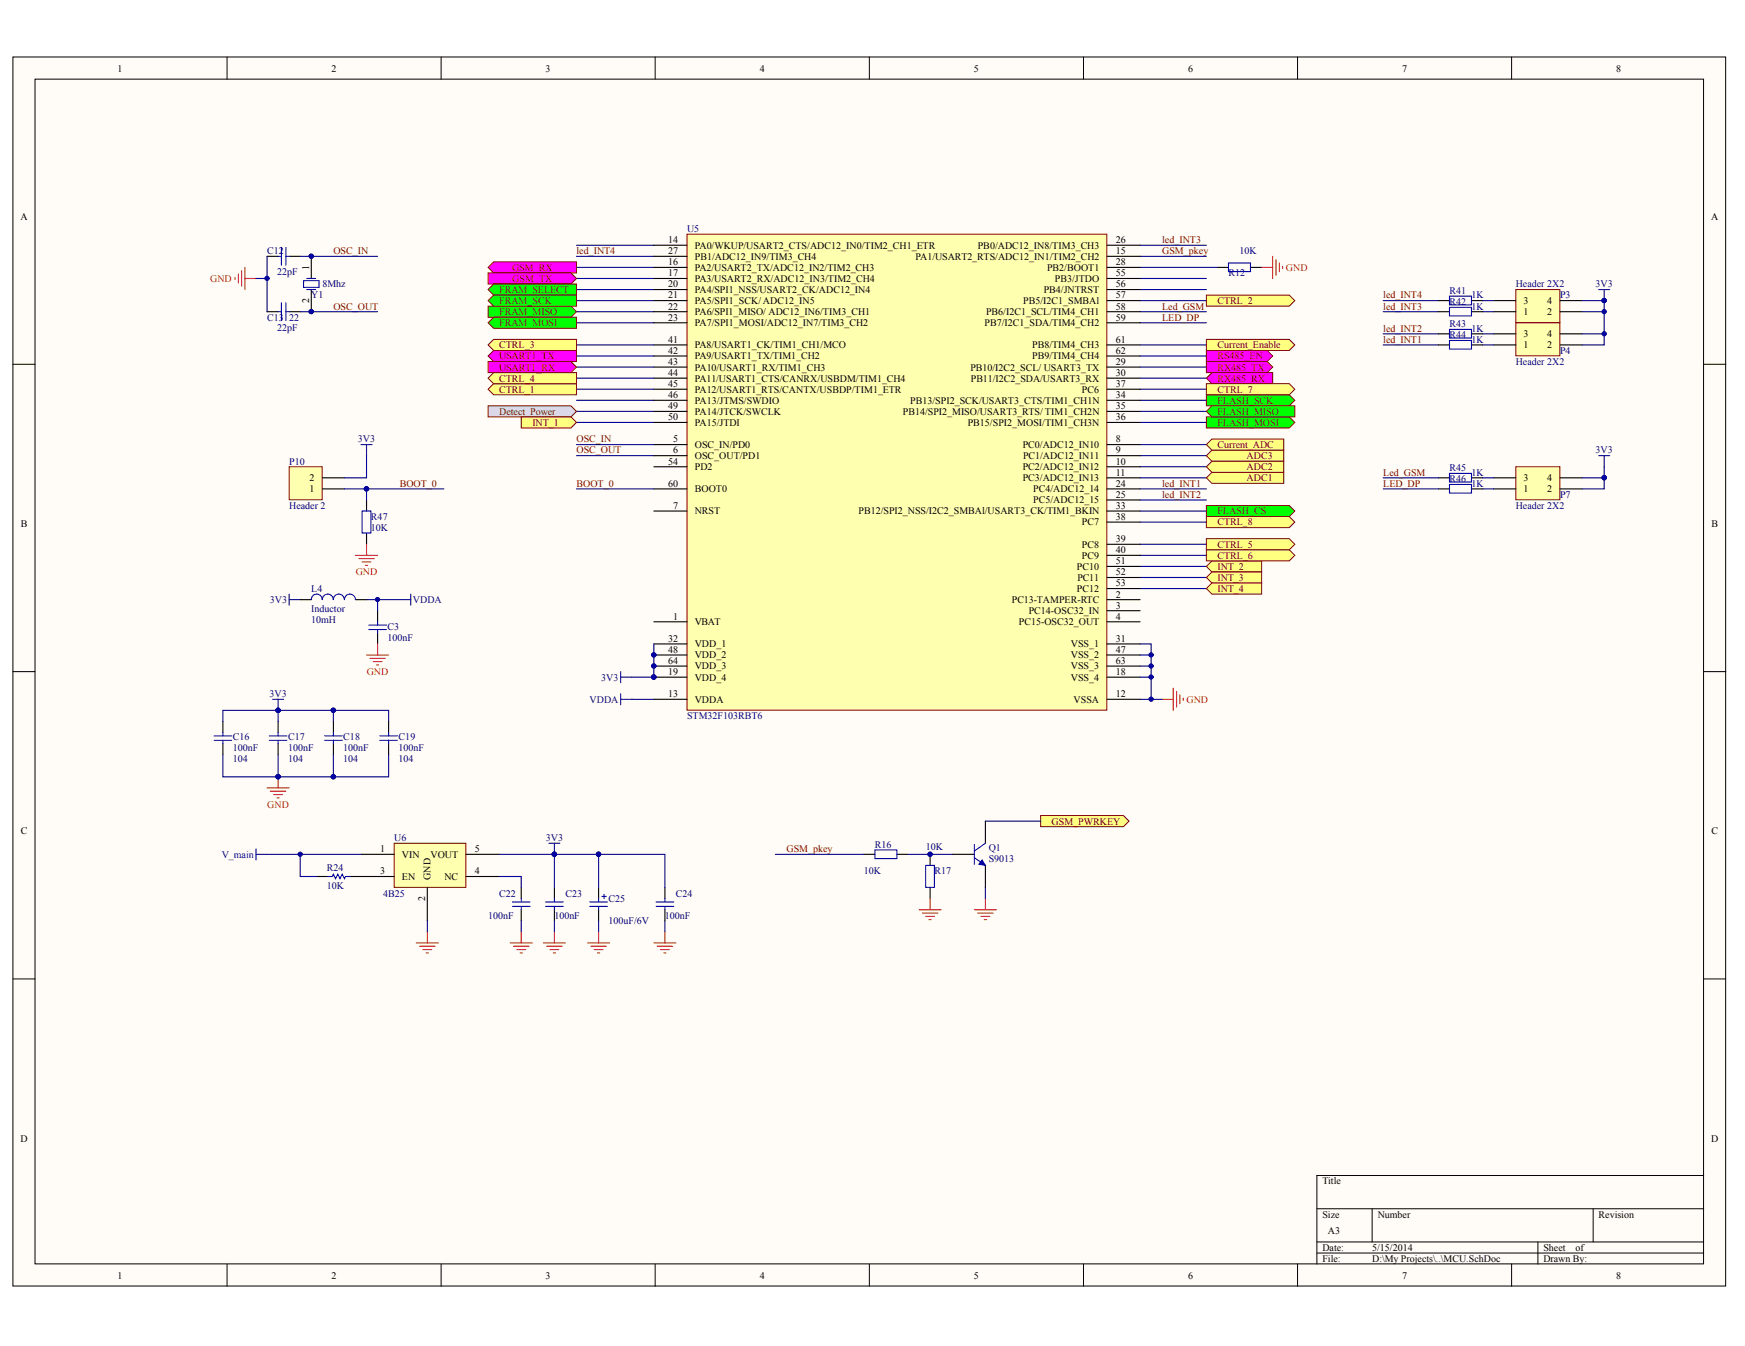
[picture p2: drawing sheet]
<svg xmlns="http://www.w3.org/2000/svg" width="279mm" height="215mm" viewBox="0 0 279 215" stroke-linecap="round" stroke-linejoin="round" font-family="sans-serif">
<defs><g id="words">
<g font-size="1.6">
<text x="18.8" y="11.4">1</text>
<text x="53" y="11.4">2</text>
<text x="87.3" y="11.4">3</text>
<text x="121.5" y="11.4">4</text>
<text x="155.7" y="11.4">5</text>
<text x="190" y="11.4">6</text>
<text x="224.2" y="11.4">7</text>
<text x="258.4" y="11.4">8</text>
<text x="3.3" y="35.1">A</text>
<text x="273.6" y="35.1">A</text>
<text x="106.8" y="38.9">14</text>
<text x="106.8" y="40.6">27</text>
<text x="111.1" y="39.7">PA0/WKUP/USART2_CTS/ADC12_IN0/TIM2_CH1_ETR</text>
<text x="111.1" y="41.5">PB1/ADC12_IN9/TIM3_CH4</text>
<text x="146.4" y="41.5">PA1/USART2_RTS/ADC12_IN1/TIM2_CH2</text>
<text x="156.4" y="39.7">PB0/ADC12_IN8/TIM3_CH3</text>
<text x="178.4" y="38.9">26</text>
<text x="178.4" y="40.6">15</text>
<text x="49.4" y="43.1" transform="rotate(-90 49.4 43.1)">1</text>
<text x="106.8" y="42.4">16</text>
<text x="106.8" y="44.2">17</text>
<text x="106.8" y="46">20</text>
<text x="106.8" y="47.7">21</text>
<text x="111.1" y="43.3">PA2/USART2_TX/ADC12_IN2/TIM2_CH3</text>
<text x="111.1" y="45.1">PA3/USART2_RX/ADC12_IN3/TIM2_CH4</text>
<text x="111.1" y="46.8">PA4/SPI1_NSS/USART2_CK/ADC12_IN4</text>
<text x="166.9" y="46.8">PB4/JNTRST</text>
<text x="167.4" y="43.3">PB2/BOOT1</text>
<text x="168.7" y="45.1">PB3/JTDO</text>
<text x="178.4" y="42.4">28</text>
<text x="178.4" y="44.2">55</text>
<text x="178.4" y="46">56</text>
<text x="178.4" y="47.7">57</text>
<text x="49.4" y="48.5" transform="rotate(-90 49.4 48.5)">2</text>
<text x="106.8" y="49.5">22</text>
<text x="106.8" y="51.3">23</text>
<text x="111.1" y="48.6">PA5/SPI1_SCK/ ADC12_IN5</text>
<text x="111.1" y="50.4">PA6/SPI1_MISO/ ADC12_IN6/TIM3_CH1</text>
<text x="111.1" y="52.1">PA7/SPI1_MOSI/ADC12_IN7/TIM3_CH2</text>
<text x="157.4" y="52.1">PB7/I2C1_SDA/TIM4_CH2</text>
<text x="157.7" y="50.4">PB6/I2C1_SCL/TIM4_CH1</text>
<text x="163.6" y="48.6">PB5/I2C1_SMBAl</text>
<text x="178.4" y="49.5">58</text>
<text x="178.4" y="51.3">59</text>
<text x="243.6" y="53.9">3</text>
<text x="243.6" y="50.4">1</text>
<text x="243.6" y="48.6">3</text>
<text x="247.4" y="53.9">4</text>
<text x="247.4" y="50.4">2</text>
<text x="247.4" y="48.6">4</text>
<text x="106.8" y="54.8">41</text>
<text x="106.8" y="56.6">42</text>
<text x="106.8" y="58.3">43</text>
<text x="111.1" y="55.7">PA8/USART1_CK/TIM1_CH1/MCO</text>
<text x="111.1" y="57.4">PA9/USART1_TX/TIM1_CH2</text>
<text x="111.1" y="59.2">PA10/USART1_RX/TIM1_CH3</text>
<text x="155.2" y="59.2">PB10/I2C2_SCL/ USART3_TX</text>
<text x="165.1" y="55.7">PB8/TIM4_CH3</text>
<text x="165.1" y="57.4">PB9/TIM4_CH4</text>
<text x="178.4" y="54.8">61</text>
<text x="178.4" y="56.6">62</text>
<text x="178.4" y="58.3">29</text>
<text x="243.6" y="55.7">1</text>
<text x="247.4" y="55.7">2</text>
<text x="106.8" y="60.1">44</text>
<text x="106.8" y="61.9">45</text>
<text x="106.8" y="63.7">46</text>
<text x="106.8" y="65.4">49</text>
<text x="111.1" y="61">PA11/USART1_CTS/CANRX/USBDM/TIM1_CH4</text>
<text x="111.1" y="62.8">PA12/USART1_RTS/CANTX/USBDP/TIM1_ETR</text>
<text x="111.1" y="64.5">PA13/JTMS/SWDIO</text>
<text x="145.5" y="64.5">PB13/SPI2_SCK/USART3_CTS/TIM1_CH1N</text>
<text x="155.3" y="61">PB11/I2C2_SDA/USART3_RX</text>
<text x="173" y="62.8">PC6</text>
<text x="178.4" y="60.1">30</text>
<text x="178.4" y="61.9">37</text>
<text x="178.4" y="63.7">34</text>
<text x="178.4" y="65.4">35</text>
<text x="106.8" y="67.2">50</text>
<text x="107.6" y="70.7">5</text>
<text x="111.1" y="71.6">OSC_IN/PD0</text>
<text x="111.1" y="66.3">PA14/JTCK/SWCLK</text>
<text x="111.1" y="68.1">PA15/JTDI</text>
<text x="144.4" y="66.3">PB14/SPI2_MISO/USART3_RTS/ TIM1_CH2N</text>
<text x="154.8" y="68.1">PB15/SPI2_MOSI/TIM1_CH3N</text>
<text x="163.5" y="71.6">PC0/ADC12_IN10</text>
<text x="178.4" y="67.2">36</text>
<text x="178.4" y="70.7">8</text>
<text x="49.5" y="76.9">2</text>
<text x="106.8" y="77.8">60</text>
<text x="106.8" y="74.3">54</text>
<text x="107.6" y="72.5">6</text>
<text x="111.1" y="73.4">OSC_OUT/PD1</text>
<text x="111.1" y="75.2">PD2</text>
<text x="163.5" y="75.2">PC2/ADC12_IN12</text>
<text x="163.5" y="76.9">PC3/ADC12_IN13</text>
<text x="163.6" y="73.4">PC1/ADC12_IN11</text>
<text x="178.4" y="72.5">9</text>
<text x="178.4" y="74.3">10</text>
<text x="178.4" y="76.1">11</text>
<text x="178.4" y="77.8">24</text>
<text x="243.6" y="76.9">3</text>
<text x="247.4" y="76.9">4</text>
<text x="49.5" y="78.7">1</text>
<text x="107.6" y="81.4">7</text>
<text x="111.1" y="78.7">BOOT0</text>
<text x="111.1" y="82.2">NRST</text>
<text x="137.3" y="82.2">PB12/SPI2_NSS/I2C2_SMBAl/USART3_CK/TIM1_BKIN</text>
<text x="165.2" y="78.7">PC4/ADC12_14</text>
<text x="165.2" y="80.5">PC5/ADC12_15</text>
<text x="178.4" y="79.6">25</text>
<text x="178.4" y="81.4">33</text>
<text x="178.4" y="83.1">38</text>
<text x="243.6" y="78.7">1</text>
<text x="247.4" y="78.7">2</text>
<text x="3.3" y="84.2">B</text>
<text x="173" y="84">PC7</text>
<text x="173" y="87.5">PC8</text>
<text x="173" y="89.3">PC9</text>
<text x="178.4" y="86.7">39</text>
<text x="178.4" y="88.4">40</text>
<text x="273.7" y="84.2">B</text>
<text x="172.2" y="91.1">PC10</text>
<text x="172.2" y="94.6">PC12</text>
<text x="172.3" y="92.9">PC11</text>
<text x="178.4" y="90.2">51</text>
<text x="178.4" y="92">52</text>
<text x="178.4" y="93.8">53</text>
<text x="178.4" y="95.5">2</text>
<text x="107.6" y="99.1">1</text>
<text x="111.1" y="99.9">VBAT</text>
<text x="161.8" y="96.4">PC13-TAMPER-RTC</text>
<text x="162.9" y="99.9">PC15-OSC32_OUT</text>
<text x="164.5" y="98.2">PC14-OSC32_IN</text>
<text x="178.4" y="97.3">3</text>
<text x="178.4" y="99.1">4</text>
<text x="106.8" y="102.6">32</text>
<text x="106.8" y="104.4">48</text>
<text x="106.8" y="106.1">64</text>
<text x="106.8" y="107.9">19</text>
<text x="111.1" y="103.5">VDD_1</text>
<text x="111.1" y="105.3">VDD_2</text>
<text x="111.1" y="107">VDD_3</text>
<text x="171.2" y="103.5">VSS_1</text>
<text x="171.2" y="105.3">VSS_2</text>
<text x="171.2" y="107">VSS_3</text>
<text x="178.4" y="102.6">31</text>
<text x="178.4" y="104.4">47</text>
<text x="178.4" y="106.1">63</text>
<text x="178.4" y="107.9">18</text>
<text x="106.8" y="111.5">13</text>
<text x="111.1" y="108.8">VDD_4</text>
<text x="111.1" y="112.3">VDDA</text>
<text x="171.2" y="108.8">VSS_4</text>
<text x="171.7" y="112.3">VSSA</text>
<text x="178.4" y="111.5">12</text>
<text x="3.3" y="133.4">C</text>
<text x="60.8" y="136.2">1</text>
<text x="64.3" y="137.1">VIN</text>
<text x="68.8" y="137.1">VOUT</text>
<text x="75.9" y="136.2">5</text>
<text x="273.7" y="133.4">C</text>
<text x="60.8" y="139.8">3</text>
<text x="64.3" y="140.7">EN</text>
<text x="68.9" y="140.7" transform="rotate(-90 68.9 140.7)">GND</text>
<text x="71.1" y="140.7">NC</text>
<text x="75.9" y="139.8">4</text>
<text x="68" y="144.1" transform="rotate(-90 68 144.1)">2</text>
<text x="3.3" y="182.5">D</text>
<text x="273.6" y="182.5">D</text>
<text x="211.5" y="189.4">Title</text>
<text x="211.5" y="194.7">Size</text>
<text x="212.4" y="197.3">A3</text>
<text x="220.3" y="194.7">Number</text>
<text x="255.6" y="194.7">Revision</text>
<text x="211.5" y="200">Date:</text>
<text x="211.5" y="201.7">File:</text>
<text x="219.4" y="200">5/15/2014</text>
<text x="219.4" y="201.7">D:\My Projects\..\MCU.SchDoc</text>
<text x="246.8" y="200">Sheet</text>
<text x="246.8" y="201.7">Drawn By:</text>
<text x="252" y="200">of</text>
<text x="18.8" y="204.4">1</text>
<text x="53" y="204.4">2</text>
<text x="87.3" y="204.4">3</text>
<text x="121.5" y="204.4">4</text>
<text x="155.7" y="204.4">5</text>
<text x="190" y="204.4">6</text>
<text x="224.2" y="204.4">7</text>
<text x="258.4" y="204.4">8</text>
</g>
<g font-size="1.6" fill="#000080">
<text x="42.7" y="40.6">C12</text>
<text x="109.9" y="37.1">U5</text>
<text x="198.2" y="40.6">10K</text>
<text x="44.3" y="44">22pF</text>
<text x="49.8" y="47.7">Y1</text>
<text x="51.5" y="46">8Mhz</text>
<text x="196.4" y="44.2">R12</text>
<text x="231.8" y="47">R41</text>
<text x="235.3" y="47.7">1K</text>
<text x="242.4" y="46">Header 2X2</text>
<text x="249.5" y="47.7">P3</text>
<text x="42.7" y="51.3">C13</text>
<text x="44.3" y="52.9">22pF</text>
<text x="46.2" y="51.3">22</text>
<text x="231.8" y="48.8">R42</text>
<text x="231.8" y="52.3">R43</text>
<text x="235.3" y="49.5">1K</text>
<text x="235.3" y="53">1K</text>
<text x="231.8" y="54.1">R44</text>
<text x="235.3" y="54.8">1K</text>
<text x="242.4" y="58.3">Header 2X2</text>
<text x="249.5" y="56.6">P4</text>
<text x="46.2" y="74.3">P10</text>
<text x="231.8" y="77.1">R46</text>
<text x="231.8" y="75.3">R45</text>
<text x="235.3" y="77.8">1K</text>
<text x="235.3" y="76.1">1K</text>
<text x="46.2" y="81.4">Header 2</text>
<text x="59.3" y="83.1">R47</text>
<text x="242.4" y="81.4">Header 2X2</text>
<text x="249.5" y="79.6">P7</text>
<text x="59.3" y="84.9">10K</text>
<text x="49.8" y="94.6">L4</text>
<text x="49.8" y="99.6">10mH</text>
<text x="49.8" y="97.8">Inductor</text>
<text x="62" y="100.7">C3</text>
<text x="62" y="102.4">100nF</text>
<text x="37.2" y="118.4">C16</text>
<text x="46.1" y="118.4">C17</text>
<text x="54.9" y="118.4">C18</text>
<text x="63.7" y="118.4">C19</text>
<text x="109.9" y="115">STM32F103RBT6</text>
<text x="37.2" y="121.9">104</text>
<text x="37.2" y="120.1">100nF</text>
<text x="46.1" y="121.9">104</text>
<text x="46.1" y="120.1">100nF</text>
<text x="54.9" y="121.9">104</text>
<text x="54.9" y="120.1">100nF</text>
<text x="63.7" y="121.9">104</text>
<text x="63.7" y="120.1">100nF</text>
<text x="63" y="134.5">U6</text>
<text x="139.9" y="135.5">R16</text>
<text x="148" y="135.9">10K</text>
<text x="158.1" y="136.1">Q1</text>
<text x="158.1" y="137.8">S9013</text>
<text x="52.2" y="142.1">10K</text>
<text x="52.2" y="139.3">R24</text>
<text x="61.3" y="143.3">4B25</text>
<text x="79.8" y="143.3">C22</text>
<text x="90.4" y="143.3">C23</text>
<text x="108.1" y="143.3">C24</text>
<text x="138.1" y="139.8">10K</text>
<text x="149.4" y="139.8">R17</text>
<text x="78.1" y="146.9">100nF</text>
<text x="88.6" y="146.9">100nF</text>
<text x="97.3" y="147.8">100uF/6V</text>
<text x="97.3" y="144.2">C25</text>
<text x="106.3" y="146.9">100nF</text>
</g>
<g font-size="1.6" fill="#800000">
<text x="53.3" y="40.6">OSC_IN</text>
<text x="92.2" y="40.6">led_INT4</text>
<text x="185.8" y="40.6">GSM_pkey</text>
<text x="185.8" y="38.9">led_INT3</text>
<text x="79.8" y="46.8">FRAM_SELECT</text>
<text x="81.9" y="43.3">GSM_RX</text>
<text x="81.9" y="45.1">GSM_TX</text>
<text x="221.2" y="47.7">led_INT4</text>
<text x="53.3" y="49.5">OSC_OUT</text>
<text x="79.8" y="50.4">FRAM_MISO</text>
<text x="79.8" y="48.6">FRAM_SCK</text>
<text x="79.8" y="52.1">FRAM_MOSI</text>
<text x="185.8" y="49.5">Led_GSM</text>
<text x="185.8" y="51.3">LED_DP</text>
<text x="194.7" y="48.6">CTRL_2</text>
<text x="221.2" y="53">led_INT2</text>
<text x="221.2" y="49.5">led_INT3</text>
<text x="79.8" y="55.7">CTRL_3</text>
<text x="79.8" y="57.4">USART1_TX</text>
<text x="79.8" y="59.2">USART1_RX</text>
<text x="194.7" y="57.4">RS485_EN</text>
<text x="194.7" y="59.2">RX485_TX</text>
<text x="194.7" y="55.7">Current_Enable</text>
<text x="221.2" y="54.8">led_INT1</text>
<text x="79.8" y="62.8">CTRL_1</text>
<text x="79.8" y="61">CTRL_4</text>
<text x="194.7" y="64.5">FLASH_SCK</text>
<text x="194.7" y="61">RX485_RX</text>
<text x="194.7" y="62.8">CTRL_7</text>
<text x="79.8" y="66.3">Detect_Power</text>
<text x="85.1" y="68.1">INT_1</text>
<text x="92.2" y="70.7">OSC_IN</text>
<text x="194.7" y="68.1">FLASH_MOSI</text>
<text x="194.7" y="66.3">FLASH_MISO</text>
<text x="194.7" y="71.6">Current_ADC</text>
<text x="63.9" y="77.8">BOOT_0</text>
<text x="92.2" y="72.5">OSC_OUT</text>
<text x="92.2" y="77.8">BOOT_0</text>
<text x="185.8" y="77.8">led_INT1</text>
<text x="199.4" y="76.9">ADC1</text>
<text x="199.4" y="75.2">ADC2</text>
<text x="199.4" y="73.4">ADC3</text>
<text x="221.2" y="76.1">Led_GSM</text>
<text x="221.2" y="77.8">LED_DP</text>
<text x="185.8" y="79.6">led_INT2</text>
<text x="194.7" y="82.2">FLASH_CS</text>
<text x="194.7" y="87.5">CTRL_5</text>
<text x="194.7" y="89.3">CTRL_6</text>
<text x="194.7" y="84">CTRL_8</text>
<text x="194.7" y="91.1">INT_2</text>
<text x="194.7" y="92.9">INT_3</text>
<text x="194.7" y="94.6">INT_4</text>
<text x="168.2" y="131.8">GSM_PWRKEY</text>
<text x="125.8" y="136.2">GSM_pkey</text>
</g>
<g font-size="1.6" fill="#ee0e22">
<text x="33.6" y="45.1">GND</text>
<text x="205.6" y="43.3">GND</text>
<text x="56.9" y="92">GND</text>
<text x="58.6" y="107.9">GND</text>
<text x="189.7" y="112.3">GND</text>
<text x="42.7" y="129.2">GND</text>
</g>
<g font-size="1.6" fill="#11037f">
<text x="255.2" y="46">3V3</text>
<text x="57.2" y="70.7">3V3</text>
<text x="255.2" y="72.5">3V3</text>
<text x="43.1" y="96.4">3V3</text>
<text x="66" y="96.4">VDDA</text>
<text x="43.1" y="111.5">3V3</text>
<text x="94.3" y="112.3">VDDA</text>
<text x="96.1" y="108.8">3V3</text>
<text x="87.3" y="134.5">3V3</text>
</g>
<text font-size="1.6" fill="#0000b4" x="35.5" y="137.1">V_main</text>
</g></defs>
<g fill="#fffcf8" stroke="#000" stroke-width=".16">
<path d="M2.1 9.1h273.9v196.5h-273.9z"/>
<path d="M5.6 12.7h266.8v189.4h-266.8z"/>
</g>
<g fill="none" stroke="#000" stroke-width=".16">
<path d="M36.3 9.1v3.6M70.5 9.1v3.6M104.8 9.1v3.6M139 9.1v3.6M173.3 9.1v3.6M207.5 9.1v3.6M241.7 9.1v3.6M2.1 58.2h3.5M272.4 58.2h3.6M2.1 107.4h3.5M272.4 107.4h3.6M2.1 156.5h3.5"/>
<path d="M272.4 156.5h3.6M210.6 193.2h61.8M210.6 198.6h61.8M219.4 193.2v5.4M245.9 198.6v3.5M254.8 193.2v5.4M272.4 187.9h-61.8v14.2M36.3 202.1v3.5M70.5 202.1v3.5M104.8 202.1v3.5M139 202.1v3.5M173.3 202.1v3.5"/>
<path d="M207.5 202.1v3.5M210.6 200.3h61.8M241.7 202.1v3.5"/>
</g>
<path d="M242.4 51.6h7v5.3h-7z" fill="#ffffb0" stroke="#800000" stroke-width=".16"/>
<path d="M238.9 55.1h3.5M238.9 53.4h3.5M249.5 55.1h3.5M249.5 53.4h3.5" fill="none" stroke="#000" stroke-width=".18"/>
<path d="M242.4 46.3h7v5.3h-7z" fill="#ffffb0" stroke="#800000" stroke-width=".16"/>
<path d="M42.7 49.8h1.8M42.7 41h1.8M46.2 49.8h1.8M46.2 41h1.8M49.8 41v3.5M49.8 46.3v3.5M194.7 42.8h1.8M200 42.8h1.8M238.9 49.8h3.5M238.9 48.1h3.5M249.5 49.8h3.5M249.5 48.1h3.5" fill="none" stroke="#000" stroke-width=".18"/>
<g fill="none" stroke="#ee0e22" stroke-width=".18">
<path d="M37.6 44.3v.4M38.1 43.8v1.4M38.6 43.3v2.5M39.2 42.8v3.5M39.2 44.5h1.7M201.8 42.8h1.7M203.5 41v3.5M204 41.5v2.5M204.6 42v1.5M205.1 42.6v.3M185.8 111.8h1.8M187.6 110v3.6"/>
<path d="M188.1 110.6v2.4M188.7 111.1v1.4M189.2 111.6v.4"/>
</g>
<path d="M99.3 107.4v1.7M99.3 108.3h1.7" fill="none" stroke="#11037f" stroke-width=".18"/>
<g fill="none" stroke="#000080" stroke-width=".18">
<path d="M92.2 39.2h12.4M40.9 44.5h1.8M42.7 41v8.8M92.2 41h12.4M92.2 44.5h12.4M92.2 46.3h12.4M92.2 48.1h12.4M92.2 49.8h12.4M92.2 51.6h12.4M92.2 55.1h12.4M92.2 56.9h12.4M92.2 42.8h12.4"/>
<path d="M92.2 58.7h12.4M182.3 41h10.6M182.3 44.5h10.6M182.3 46.3h10.6M182.3 48.1h10.6M182.3 49.8h10.6M182.3 51.6h10.6M182.3 55.1h10.6M182.3 56.9h10.6M182.3 42.8h12.4M92.2 64h12.4M92.2 65.8h12.4"/>
<path d="M92.2 67.5h12.4M92.2 72.9h12.4M182.3 60.5h10.6M182.3 62.2h10.6M182.3 64h10.6M182.3 65.8h10.6M182.3 67.5h10.6M182.3 71.1h10.6M182.3 72.9h10.6M182.3 74.6h10.6M182.3 76.4h10.6M182.3 78.2h10.6"/>
<path d="M182.3 79.9h10.6M182.3 81.7h10.6M182.3 83.5h10.6M182.3 87h10.6M182.3 88.8h10.6M182.3 90.6h10.6M182.3 92.3h10.6M182.3 94.1h10.6M182.3 103h1.8v8.8M182.3 111.8h3.5M182.3 104.7h1.8M182.3 106.5h1.8"/>
<path d="M182.3 108.3h1.8"/>
</g>
<g fill="#000080" stroke="#000080" stroke-width=".16">
<circle cx="184.1" cy="111.8" r=".34"/>
<circle cx="184.1" cy="104.7" r=".34"/>
<circle cx="184.1" cy="106.5" r=".34"/>
<circle cx="184.1" cy="108.2" r=".34"/>
<circle cx="49.8" cy="41" r=".34"/>
<circle cx="49.8" cy="49.8" r=".34"/>
<circle cx="42.7" cy="44.5" r=".34"/>
</g>
<path d="M45 39.6v2.8M45.7 39.6v2.8M44.5 49.8h.5M44.5 41h.5M45 48.4v2.9M45.7 48.4v2.9M45.7 49.8h.5M45.7 41h.5M48.5 44.9h2.5v1h-2.5zM49.1 46.3h1.4M49.1 44.5h1.4M196.5 42h3.5v1.4h-3.5z" fill="none" stroke="#00f" stroke-width=".18"/>
<path d="M109.9 37.4h67.1v76.1h-67.1z" fill="#ffffb0" stroke="#800000" stroke-width=".16"/>
<g fill="none" stroke="#000" stroke-width=".18">
<path d="M104.6 39.2h5.3M177 39.2h5.3M104.6 41h5.3M104.6 42.8h5.3M104.6 44.5h5.3M104.6 46.3h5.3M104.6 48.1h5.3M104.6 49.8h5.3M104.6 51.6h5.3M104.6 55.1h5.3M104.6 56.9h5.3M104.6 58.7h5.3"/>
<path d="M177 41h5.3M177 42.8h5.3M177 44.5h5.3M177 46.3h5.3M177 48.1h5.3M177 49.8h5.3M177 51.6h5.3M177 55.1h5.3M177 56.9h5.3M177 58.7h5.3M104.6 78.2h5.3M104.6 71.1h5.3"/>
<path d="M104.6 72.9h5.3M104.6 60.5h5.3M104.6 62.2h5.3M104.6 64h5.3M104.6 65.8h5.3M104.6 67.5h5.3M104.6 74.6h5.3M177 78.2h5.3M177 71.1h5.3M177 72.9h5.3M177 60.5h5.3M177 62.2h5.3"/>
<path d="M177 64h5.3M177 65.8h5.3M177 67.5h5.3M177 74.6h5.3M177 76.4h5.3M177 79.9h5.3M104.6 81.7h5.3M104.6 99.4h5.3M177 81.7h5.3M177 83.5h5.3M177 87h5.3M177 88.8h5.3"/>
<path d="M177 90.6h5.3M177 92.3h5.3M177 94.1h5.3M177 95.9h5.3M177 97.6h5.3M177 99.4h5.3M44.5 115.3v1.8M44.5 118.9v1.8M104.6 103h5.3M104.6 104.7h5.3M104.6 106.5h5.3M104.6 108.3h5.3"/>
<path d="M104.6 111.8h5.3M177 103h5.3M177 104.7h5.3M177 106.5h5.3M177 108.3h5.3M177 111.8h5.3"/>
</g>
<g fill="#000080" stroke="#000080" stroke-width=".16">
<circle cx="104.6" cy="104.7" r=".34"/>
<circle cx="104.6" cy="106.5" r=".34"/>
<circle cx="104.6" cy="108.2" r=".34"/>
<circle cx="44.5" cy="124.2" r=".34"/>
<circle cx="44.5" cy="113.6" r=".34"/>
</g>
<path d="M182.3 39.2h10.6M182.3 58.7h10.6M92.2 62.2h12.4M92.2 71.1h12.4M92.2 60.5h12.4M92.2 78.2h12.4" fill="none" stroke="#000080" stroke-width=".18"/>
<path d="M43.1 117.6h2.8M43.1 118.4h2.8M44.5 117.1v.5M44.5 118.4v.5" fill="none" stroke="#00f" stroke-width=".18"/>
<path d="M42.7 126h3.5M43.2 126.5h2.5M43.8 127h1.4M44.3 127.6h.4M44.5 124.2v1.8" fill="none" stroke="#ee0e22" stroke-width=".18"/>
<path d="M43.6 111.8h1.8M44.5 111.8v1.8" fill="none" stroke="#11037f" stroke-width=".18"/>
<path d="M63 134.8h11.5v7.1h-11.5z" fill="#ffffb0" stroke="#800000" stroke-width=".16"/>
<path d="M57.7 136.6h5.3M74.5 136.6h5.3M50.7 140.1h1.7M56 140.1h7M68.3 141.9v5.3M74.5 140.1h5.3M83.4 141.9v1.8M83.4 145.4v1.8M88.7 141.9v1.8M88.7 145.4v1.8" fill="none" stroke="#000" stroke-width=".18"/>
<g fill="none" stroke="#ee0e22" stroke-width=".18">
<path d="M66.6 150.8h3.5M67.1 151.3h2.5M67.6 151.8h1.4M68.2 152.3h.3M68.3 149v1.8M81.6 150.8h3.5M82.1 151.3h2.5M82.6 151.8h1.5M83.2 152.3h.3M83.4 149v1.8M86.9 150.8h3.5M87.4 151.3h2.5"/>
<path d="M87.9 151.8h1.5M88.5 152.3h.3M88.7 149v1.8"/>
</g>
<path d="M42.7 136.6h15M48 136.6v3.5h2.7M68.3 147.2v1.8M79.8 140.1h3.6v1.8M83.4 147.2v1.8M88.7 147.2v1.8" fill="none" stroke="#000080" stroke-width=".18"/>
<path d="M52.4 140.1h.7l.2-.3 .4 .7 .3-.7 .4 .7 .3-.7 .4 .7 .2-.4h.7M81.9 144.9h2.9M81.9 144.2h2.9M83.4 143.7v.5M83.4 144.9v.5M87.2 144.9h2.9M87.2 144.2h2.9M88.7 143.7v.5M88.7 144.9v.5" fill="none" stroke="#00f" stroke-width=".18"/>
<path d="M40.9 135.7v1.8M40.9 136.6h1.8" fill="none" stroke="#0000b4" stroke-width=".18"/>
<path d="M87.8 134.8h1.7M88.7 134.8v1.8" fill="none" stroke="#11037f" stroke-width=".18"/>
<g fill="#000080" stroke="#000080" stroke-width=".16">
<circle cx="88.6" cy="136.6" r=".34"/>
<circle cx="48" cy="136.6" r=".34"/>
</g>
<g fill="#f0f" stroke="#800000" stroke-width=".16">
<path d="M78.9 41.9h13.3v1.7h-13.3l-.8-.8z" fill-rule="evenodd"/>
<path d="M78.1 43.6h13.2l.9 .9-.9 .9h-13.2z" fill-rule="evenodd"/>
</g>
<path d="M78.1 64.9h13.2l.9 .9-.9 .9h-13.2z" fill-rule="evenodd" fill="#c8ebeb" stroke="#800000" stroke-width=".16"/>
<g fill="#0f0" stroke="#800000" stroke-width=".16">
<path d="M78.9 45.4h13.3v1.8h-13.3l-.8-.9z" fill-rule="evenodd"/>
<path d="M78.1 48.9h13.2l.9 .9-.9 .9h-13.2z" fill-rule="evenodd"/>
<path d="M78.9 47.2h13.3v1.7h-13.3l-.8-.8z" fill-rule="evenodd"/>
<path d="M78.9 50.7h13.3v1.8h-13.3l-.8-.9z" fill-rule="evenodd"/>
</g>
<path d="M35.6 115.3v1.8M35.6 118.9v1.8M53.3 115.3v1.8M53.3 118.9v1.8M62.1 115.3v1.8M62.1 118.9v1.8M95.7 141.9v1.8M95.7 145.4v1.8M106.3 141.9v1.8M106.3 145.4v1.8" fill="none" stroke="#000" stroke-width=".18"/>
<g fill="none" stroke="#00f" stroke-width=".18">
<path d="M34.2 117.6h2.9M34.2 118.4h2.9M35.6 117.1v.5M35.6 118.4v.5M51.9 117.6h2.8M51.9 118.4h2.8M53.3 117.1v.5M53.3 118.4v.5M60.7 117.6h2.9M60.7 118.4h2.9M62.1 117.1v.5M62.1 118.4v.5"/>
<path d="M94.3 144.2h2.8M94.3 144.9h2.8M95.7 143.7v.5M95.7 144.9v.5M96.3 143.3h.7M96.6 143v.7M104.9 144.2h2.8M104.9 144.9h2.8M106.3 143.7v.5M106.3 144.9v.5"/>
</g>
<path d="M94 150.8h3.5M94.5 151.3h2.5M95 151.8h1.4M95.5 152.3h.4M95.7 149v1.8M104.6 150.8h3.5M105.1 151.3h2.5M105.6 151.8h1.4M106.1 152.3h.4M106.3 149v1.8" fill="none" stroke="#ee0e22" stroke-width=".18"/>
<path d="M48 41h12.4M48 49.8h12.4M44.5 113.6h-8.9v1.7M53.3 113.6h8.8v1.7M35.6 120.7v3.5h8.9M62.1 120.7v3.5h-8.8M95.7 136.6h10.6v5.3M95.7 147.2v1.8M106.3 147.2v1.8" fill="none" stroke="#000080" stroke-width=".18"/>
<g fill="#000080" stroke="#000080" stroke-width=".16">
<circle cx="95.7" cy="136.6" r=".34"/>
<circle cx="53.3" cy="113.6" r=".34"/>
<circle cx="53.3" cy="124.2" r=".34"/>
<circle cx="44.5" cy="113.6" r=".34"/>
<circle cx="44.5" cy="124.2" r=".34"/>
</g>
<path d="M166.4 130.4h13.3l.8 .9-.8 .9h-13.3z" fill-rule="evenodd" fill="#ffff80" stroke="#800000" stroke-width=".16"/>
<path d="M138.1 136.6h1.8M143.4 136.6h1.8M148.7 136.6v1.8M152.3 136.6h3.5M157.6 131.3v3.5M157.6 138.4v3.5M148.7 141.9v1.8" fill="none" stroke="#000" stroke-width=".18"/>
<circle cx="148.7" cy="136.6" r=".34" fill="#000080" stroke="#000080" stroke-width=".16"/>
<path d="M139.9 135.9h3.5v1.4h-3.5zM148 138.4h1.4v3.5h-1.4zM155.8 137.1l1.8 1.3M155.8 135v3.2M157.6 134.8l-1.8 1.3" fill="none" stroke="#00f" stroke-width=".18"/>
<path d="M157 137.5l.6 .9-1.1-.2z" fill="#00f" stroke="#00f" stroke-width=".16"/>
<path d="M147 145.4h3.5M147.5 146h2.5M148 146.5h1.4M148.6 147h.3M148.7 143.7v1.7M155.8 145.4h3.5M156.3 146h2.5M156.9 146.5h1.4M157.4 147h.3M157.6 143.7v1.7" fill="none" stroke="#ee0e22" stroke-width=".18"/>
<path d="M124 136.6h14.1M145.2 136.6h7.1M157.6 131.3h8.8M157.6 141.9v1.8" fill="none" stroke="#000080" stroke-width=".18"/>
<g fill="#0f0" stroke="#800000" stroke-width=".16">
<path d="M192.9 63.1h13.3l.9 .9-.9 .9h-13.3z" fill-rule="evenodd"/>
<path d="M192.9 66.7h13.3l.9 .8-.9 .9h-13.3z" fill-rule="evenodd"/>
<path d="M193.8 64.9h13.3v1.8h-13.3l-.9-.9z" fill-rule="evenodd"/>
<path d="M192.9 80.8h13.3l.9 .9-.9 .9h-13.3z" fill-rule="evenodd"/>
</g>
<path d="M253 53.4h3.5M253 49.8h3.5M44.5 115.3v-1.7h8.8v1.7M101 111.8h3.6M44.5 120.7v3.5h8.8v-3.5M79.8 136.6h15.9v5.3M88.7 136.6v5.3" fill="none" stroke="#000080" stroke-width=".18"/>
<g fill="#000080" stroke="#000080" stroke-width=".16">
<circle cx="88.6" cy="136.6" r=".34"/>
<circle cx="95.7" cy="136.6" r=".34"/>
<circle cx="44.5" cy="113.6" r=".34"/>
<circle cx="53.3" cy="113.6" r=".34"/>
<circle cx="53.3" cy="124.2" r=".34"/>
<circle cx="44.5" cy="124.2" r=".34"/>
<circle cx="256.5" cy="53.4" r=".34"/>
<circle cx="256.5" cy="49.8" r=".34"/>
<circle cx="256.5" cy="48" r=".34"/>
</g>
<path d="M255.6 46.3h1.8M256.5 46.3v1.8" fill="none" stroke="#11037f" stroke-width=".18"/>
<path d="M242.4 74.6h7v5.3h-7z" fill="#ffffb0" stroke="#800000" stroke-width=".16"/>
<path d="M238.9 78.2h3.5M238.9 76.4h3.5M249.5 78.2h3.5M249.5 76.4h3.5" fill="none" stroke="#000" stroke-width=".18"/>
<path d="M255.6 72.9h1.8M256.5 72.9v1.7" fill="none" stroke="#11037f" stroke-width=".18"/>
<path d="M256.5 76.4v1.8h-3.5" fill="none" stroke="#000080" stroke-width=".18"/>
<circle cx="256.5" cy="76.4" r=".34" fill="#000080" stroke="#000080" stroke-width=".16"/>
<g fill="#ffff80" stroke="#800000" stroke-width=".16">
<path d="M83.4 66.7h7.9l.9 .8-.9 .9h-7.9z" fill-rule="evenodd"/>
<path d="M193.8 89.7h8v1.7h-8l-.9-.8z" fill-rule="evenodd"/>
<path d="M193.8 91.4h8v1.8h-8l-.9-.9z" fill-rule="evenodd"/>
<path d="M193.8 93.2h8v1.8h-8l-.9-.9z" fill-rule="evenodd"/>
</g>
<g fill="#f0f" stroke="#800000" stroke-width=".16">
<path d="M192.9 56h9.7l.9 .9-.9 .9h-9.7z" fill-rule="evenodd"/>
<path d="M192.9 57.8h9.7l.9 .9-.9 .9h-9.7z" fill-rule="evenodd"/>
<path d="M193.8 59.6h9.7v1.7h-9.7l-.9-.8z" fill-rule="evenodd"/>
</g>
<g fill="#ffff80" stroke="#800000" stroke-width=".16">
<path d="M193.8 75.5h11.5v1.8h-11.5l-.9-.9z" fill-rule="evenodd"/>
<path d="M193.8 73.7h11.5v1.8h-11.5l-.9-.9z" fill-rule="evenodd"/>
<path d="M193.8 72h11.5v1.7h-11.5l-.9-.8z" fill-rule="evenodd"/>
<path d="M193.8 70.2h11.5v1.8h-11.5l-.9-.9z" fill-rule="evenodd"/>
<path d="M192.9 54.3h13.3l.9 .8-.9 .9h-13.3z" fill-rule="evenodd"/>
<path d="M78.9 61.3h13.3v1.8h-13.3l-.8-.9z" fill-rule="evenodd"/>
<path d="M192.9 47.2h13.3l.9 .9-.9 .8h-13.3z" fill-rule="evenodd"/>
<path d="M78.9 54.3h13.3v1.7h-13.3l-.8-.9z" fill-rule="evenodd"/>
<path d="M78.9 59.6h13.3v1.7h-13.3l-.8-.8z" fill-rule="evenodd"/>
<path d="M192.9 86.1h13.3l.9 .9-.9 .9h-13.3z" fill-rule="evenodd"/>
<path d="M192.9 87.9h13.3l.9 .9-.9 .9h-13.3z" fill-rule="evenodd"/>
<path d="M192.9 61.3h13.3l.9 .9-.9 .9h-13.3z" fill-rule="evenodd"/>
<path d="M192.9 82.6h13.3l.9 .9-.9 .9h-13.3z" fill-rule="evenodd"/>
</g>
<g fill="#f0f" stroke="#800000" stroke-width=".16">
<path d="M78.9 56h13.3v1.8h-13.3l-.8-.9z" fill-rule="evenodd"/>
<path d="M78.1 57.8h13.2l.9 .9-.9 .9h-13.2z" fill-rule="evenodd"/>
</g>
<g fill="none" stroke="#000080" stroke-width=".18">
<path d="M221.2 48.1h8.8M221.2 49.8h8.8M221.2 53.4h8.8M221.2 55.1h8.8M237.1 48.1h1.8M237.1 49.8h1.8M237.1 53.4h1.8M237.1 55.1h1.8M253 48.1h3.5v7h-3.5M221.2 76.4h8.8M221.2 78.2h8.8M237.1 76.4h1.8"/>
<path d="M237.1 78.2h1.8M256.5 74.6v1.8h-3.5M58.6 95.9h5.3M60.4 95.9v1.7M104.6 103v5.3h-3.6"/>
</g>
<g fill="#000080" stroke="#000080" stroke-width=".16">
<circle cx="104.6" cy="108.2" r=".34"/>
<circle cx="256.5" cy="48" r=".34"/>
<circle cx="256.5" cy="76.4" r=".34"/>
<circle cx="60.4" cy="95.9" r=".34"/>
</g>
<path d="M46.2 95v1.8M46.2 95.9h1.8M63.9 95.9h1.8M65.7 95v1.8M99.3 110.9v1.8M99.3 111.8h1.7" fill="none" stroke="#11037f" stroke-width=".18"/>
<g fill="none" stroke="#000" stroke-width=".18">
<path d="M230 48.1h1.8M230 49.8h1.8M230 53.4h1.8M230 55.1h1.8M235.3 48.1h1.8M235.3 49.8h1.8M235.3 53.4h1.8M235.3 55.1h1.8M230 78.2h1.8M230 76.4h1.8M235.3 78.2h1.8M235.3 76.4h1.8"/>
<path d="M48 95.9h1.8M56.8 95.9h1.8M60.4 97.6v1.8M60.4 101.2v1.8"/>
</g>
<g fill="none" stroke="#00f" stroke-width=".18">
<path d="M231.8 47.4h3.5v1.3h-3.5zM231.8 49.1h3.5v1.4h-3.5zM231.8 52.7h3.5v1.3h-3.5zM231.8 54.4h3.5v1.4h-3.5zM231.8 77.5h3.5v1.3h-3.5zM231.8 75.7h3.5v1.4h-3.5zM53.3 95.9a.88 .88 0 0 0-.9-.9 .88 .88 0 0 0-.9 .9 .87 .87 0 0 0-.8-.9 .87 .87 0 0 0-.9 .9M55.1 95.9a.87 .87 0 0 0-.9-.9 .87 .87 0 0 0-.9 .9M56.8 95.9a.87 .87 0 0 0-.8-.9 .87 .87 0 0 0-.9 .9M59 99.9h2.8M60.4 99.4v.5M59 100.6h2.8"/>
<path d="M60.4 100.6v.6"/>
</g>
<path d="M58.6 104.7h3.5M59.1 105.3h2.5M59.7 105.8h1.4M60.2 106.3h.4M60.4 103v1.7" fill="none" stroke="#ee0e22" stroke-width=".18"/>
<path d="M46.2 74.6h5.3v5.3h-5.3z" fill="#ffffb0" stroke="#800000" stroke-width=".16"/>
<path d="M51.5 78.2h3.6M51.5 76.4h3.6M58.6 79.9v1.8M58.6 85.2v1.8" fill="none" stroke="#000" stroke-width=".18"/>
<path d="M57.9 81.7h1.4v3.5h-1.4z" fill="none" stroke="#00f" stroke-width=".18"/>
<path d="M56.8 88.8h3.6M57.4 89.3h2.5M57.9 89.8h1.4M58.4 90.4h.4M58.6 87v1.8" fill="none" stroke="#ee0e22" stroke-width=".18"/>
<path d="M55.1 78.2h15.9M58.6 72.9v3.5h-3.5M58.6 78.2v1.7" fill="none" stroke="#000080" stroke-width=".18"/>
<circle cx="58.6" cy="78.1" r=".34" fill="#000080" stroke="#000080" stroke-width=".16"/>
<path d="M57.7 71.1h1.8M58.6 71.1v1.8" fill="none" stroke="#11037f" stroke-width=".18"/>
<use href="#words"/>
</svg>
